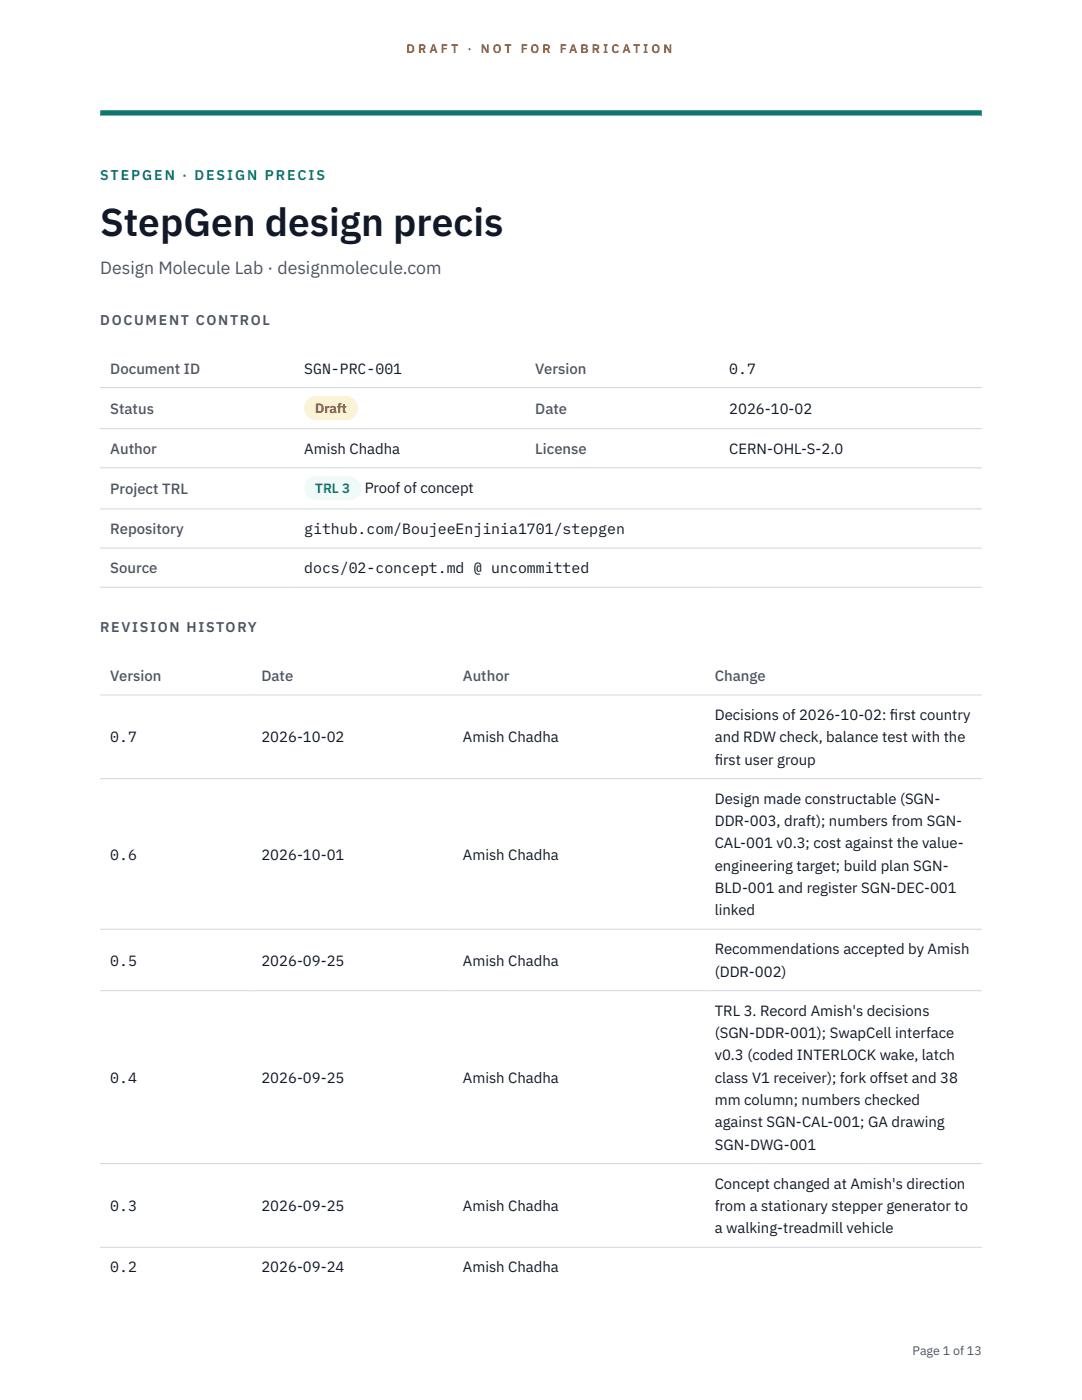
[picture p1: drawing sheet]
<svg xmlns="http://www.w3.org/2000/svg" width="216mm" height="279mm" viewBox="0 0 216 279" stroke-linecap="round" stroke-linejoin="round" font-family="sans-serif">
<defs><g id="words">
<text font-size="7.8" fill="#111827" x="20" y="47.1">StepGen design precis</text>
<text font-size="3.5" fill="#4b5563" x="20" y="54.6">Design Molecule Lab · designmolecule.com</text>
<g font-size="3" fill="#4b5563">
<text x="22" y="74.5">Document ID</text>
<text x="106.8" y="74.5">Version</text>
<text x="22" y="82.6">Status</text>
<text x="106.8" y="82.6">Date</text>
<text x="22" y="90.6">Author</text>
<text x="106.8" y="90.6">License</text>
<text x="22" y="98.6">Project TRL</text>
<text x="22" y="106.6">Repository</text>
<text x="22" y="114.4">Source</text>
<text x="22" y="135.9">Version</text>
<text x="52.2" y="135.9">Date</text>
<text x="92.4" y="135.9">Author</text>
<text x="142.6" y="135.9">Change</text>
</g>
<g font-size="3" fill="#111827">
<text x="60.7" y="74.5">SGN-PRC-001</text>
<text x="145.5" y="74.5">0.7</text>
<text x="145.5" y="82.6">2026-10-02</text>
<text x="60.7" y="90.6">Amish Chadha</text>
<text x="145.5" y="90.6">CERN-OHL-S-2.0</text>
<text x="72.8" y="98.5">Proof of concept</text>
<text x="60.7" y="106.6">github.com/BoujeeEnjinia1701/stepgen</text>
<text x="60.7" y="114.4">docs/02-concept.md @ uncommitted</text>
<text x="142.6" y="143.7">Decisions of 2026-10-02: f</text>
<text x="177.6" y="143.7">irst country</text>
<text x="22" y="148.2">0.7</text>
<text x="52.2" y="148.2">2026-10-02</text>
<text x="92.4" y="148.2">Amish Chadha</text>
<text x="142.6" y="148.2">and RDW check, balance test with the</text>
<text x="142.6" y="152.6">f</text>
<text x="142.6" y="152.6">irst user group</text>
<text x="142.6" y="160.4">Design made constructable (SGN-</text>
<text x="142.6" y="164.9">DDR-003, draft); numbers from SGN-</text>
<text x="22" y="171.5">0.6</text>
<text x="52.2" y="171.5">2026-10-01</text>
<text x="92.4" y="171.5">Amish Chadha</text>
<text x="142.6" y="169.3">CAL-001 v0.3; cost against the value-</text>
<text x="142.6" y="173.8">engineering target; build plan SGN-</text>
<text x="142.6" y="178.2">BLD-001 and register SGN-DEC-001</text>
<text x="142.6" y="182.7">linked</text>
<text x="142.6" y="190.5">Recommendations accepted by Amish</text>
<text x="22" y="192.7">0.5</text>
<text x="52.2" y="192.7">2026-09-25</text>
<text x="92.4" y="192.7">Amish Chadha</text>
<text x="142.6" y="194.9">(DDR-002)</text>
<text x="142.6" y="202.7">TRL 3. Record Amish's decisions</text>
<text x="142.6" y="207.2">(SGN-DDR-001); SwapCell interface</text>
<text x="142.6" y="211.6">v0.3 (coded INTERLOCK wake, latch</text>
<text x="22" y="216.1">0.4</text>
<text x="52.2" y="216.1">2026-09-25</text>
<text x="92.4" y="216.1">Amish Chadha</text>
<text x="142.6" y="216.1">class V1 receiver); fork offset and 38</text>
<text x="142.6" y="220.5">mm column; numbers checked</text>
<text x="142.6" y="225">against SGN-CAL-001; GA drawing</text>
<text x="142.6" y="229.4">SGN-DWG-001</text>
<text x="142.6" y="237.2">Concept changed at Amish's direction</text>
<text x="22" y="241.7">0.3</text>
<text x="52.2" y="241.7">2026-09-25</text>
<text x="92.4" y="241.7">Amish Chadha</text>
<text x="142.6" y="241.7">from a stationary stepper generator to</text>
<text x="142.6" y="246.1">a walking-treadmill vehicle</text>
<text x="22" y="253.9">0.2</text>
<text x="52.2" y="253.9">2026-09-24</text>
<text x="92.4" y="253.9">Amish Chadha</text>
</g>
<text font-size="2.8" fill="#0f766e" x="20" y="36">STEPGEN · DESIGN PRECIS</text>
<g font-size="2.8" fill="#4b5563">
<text x="20" y="64.8">DOCUMENT CONTROL</text>
<text x="20" y="126.2">REVISION HISTORY</text>
</g>
<text font-size="2.7" fill="#92400e" x="62.9" y="82.5">Draft</text>
<text font-size="2.7" fill="#0f766e" x="62.9" y="98.5">TRL 3</text>
<g font-size="2.5" fill="#b45309">
<text x="81.1" y="10.5">D R A F T</text>
<text x="93.3" y="10.5">·</text>
<text x="95.9" y="10.5">N O T</text>
<text x="103.9" y="10.5">F O R</text>
<text x="111.7" y="10.5">F A B R I C A T I O N</text>
</g>
<text font-size="2.5" fill="#4b5563" x="182.1" y="270.3">Page 1 of 13</text>
</g></defs>
<path d="M20 23.1h175.9zM20 22h175.9v1.1h-175.9z" fill-rule="evenodd" fill="#0f766e"/>
<path d="M20 77.3h175.9M20 85.5h175.9M20 93.4h175.9M20 101.6h175.9M20 109.4h175.9M20 117.2h175.9M20 138.7h175.9M20 155.4h175.9M20 185.5h175.9M20 197.7h175.9M20 232.2h175.9M20 248.9h175.9" fill="none" stroke="#d1d5db" stroke-width=".2"/>
<path d="M60.7 79h10.7v4.9h-10.7z" fill="#fef3c7"/>
<path d="M60.7 95.1h11.4v4.8h-11.4z" fill="#f0fdfa"/>
<use href="#words"/>
</svg>
